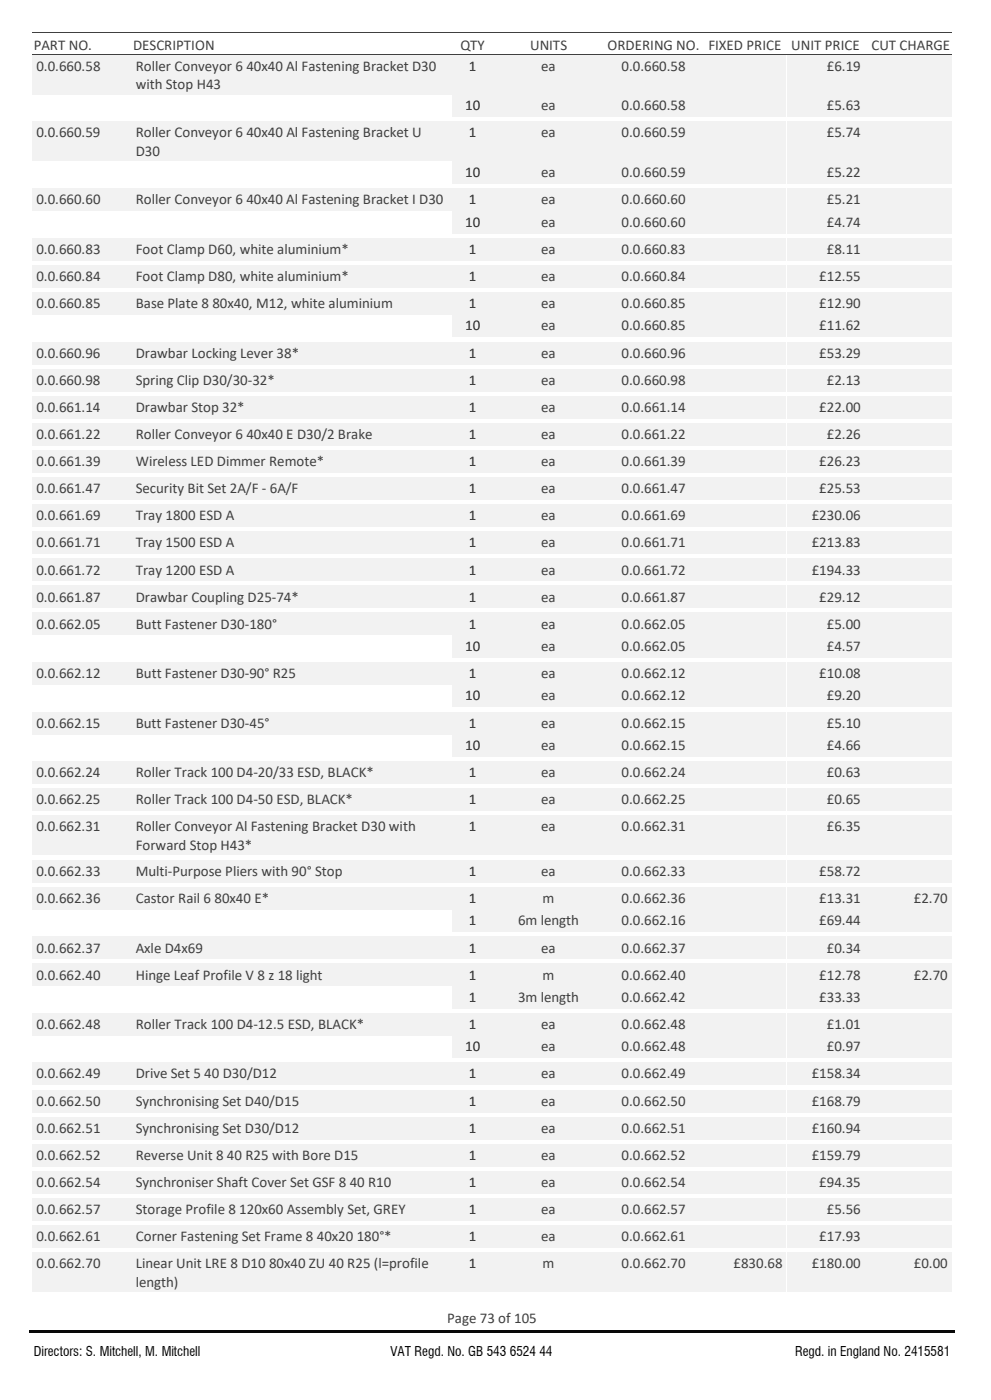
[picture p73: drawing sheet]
<svg xmlns="http://www.w3.org/2000/svg" width="210mm" height="297mm" viewBox="0 0 210 297" stroke-linecap="round" stroke-linejoin="round" font-family="sans-serif">
<defs><g id="words">
<g font-size="3.2" fill="#404040">
<text x="7.1" y="10.7">PART NO.</text>
<text x="28.2" y="10.7">DESCRIPTION</text>
<text x="97.6" y="10.7">QTY</text>
<text x="112.3" y="10.7">UNITS</text>
<text x="128.7" y="10.7">ORDERING NO. FIXED PRICE UNIT PRICE</text>
<text x="184.7" y="10.7">CUT CHARGE</text>
<text x="7.7" y="15">0.0.660.58</text>
<text x="28.8" y="15">Roller Conveyor 6 40x40 Al Fastening Bracket D30</text>
<text x="114.7" y="15">ea</text>
<text x="131.7" y="15">0.0.660.58</text>
<text x="175.2" y="15">£6.19</text>
<text x="28.8" y="18.8">with Stop H43</text>
<text x="114.7" y="23.4">ea</text>
<text x="131.7" y="23.4">0.0.660.58</text>
<text x="175.2" y="23.4">£5.63</text>
<text x="7.7" y="29.1">0.0.660.59</text>
<text x="28.8" y="29.1">Roller Conveyor 6 40x40 Al Fastening Bracket U</text>
<text x="114.7" y="29.1">ea</text>
<text x="131.7" y="29.1">0.0.660.59</text>
<text x="175.2" y="29.1">£5.74</text>
<text x="28.8" y="33">D30</text>
<text x="114.7" y="37.6">ea</text>
<text x="131.7" y="37.6">0.0.660.59</text>
<text x="175.2" y="37.6">£5.22</text>
<text x="7.7" y="43.4">0.0.660.60</text>
<text x="28.8" y="43.4">Roller Conveyor 6 40x40 Al Fastening Bracket I D30</text>
<text x="114.7" y="43.4">ea</text>
<text x="131.7" y="43.4">0.0.660.60</text>
<text x="175.2" y="43.4">£5.21</text>
<text x="7.7" y="53.8">0.0.660.83</text>
<text x="28.8" y="53.8">Foot Clamp D60, white aluminium*</text>
<text x="114.7" y="48.1">ea</text>
<text x="114.7" y="53.8">ea</text>
<text x="131.7" y="48.1">0.0.660.60</text>
<text x="131.7" y="53.8">0.0.660.83</text>
<text x="175.2" y="48.1">£4.74</text>
<text x="175.2" y="53.8">£8.11</text>
<text x="7.7" y="59.6">0.0.660.84</text>
<text x="28.8" y="59.6">Foot Clamp D80, white aluminium*</text>
<text x="114.7" y="59.6">ea</text>
<text x="131.7" y="59.6">0.0.660.84</text>
<text x="173.6" y="59.6">£12.55</text>
<text x="7.7" y="65.4">0.0.660.85</text>
<text x="28.8" y="65.4">Base Plate 8 80x40, M12, white aluminium</text>
<text x="114.7" y="65.4">ea</text>
<text x="131.7" y="65.4">0.0.660.85</text>
<text x="173.6" y="65.4">£12.90</text>
<text x="114.7" y="70.1">ea</text>
<text x="131.7" y="70.1">0.0.660.85</text>
<text x="173.6" y="70.1">£11.62</text>
<text x="7.7" y="75.9">0.0.660.96</text>
<text x="28.8" y="75.9">Drawbar Locking Lever 38*</text>
<text x="114.7" y="75.9">ea</text>
<text x="131.7" y="75.9">0.0.660.96</text>
<text x="173.6" y="75.9">£53.29</text>
<text x="7.7" y="81.6">0.0.660.98</text>
<text x="28.8" y="81.6">Spring Clip D30/30-32*</text>
<text x="114.7" y="81.6">ea</text>
<text x="131.7" y="81.6">0.0.660.98</text>
<text x="175.2" y="81.6">£2.13</text>
<text x="7.7" y="87.3">0.0.661.14</text>
<text x="28.8" y="87.3">Drawbar Stop 32*</text>
<text x="114.7" y="87.3">ea</text>
<text x="131.7" y="87.3">0.0.661.14</text>
<text x="173.6" y="87.3">£22.00</text>
<text x="7.7" y="93.1">0.0.661.22</text>
<text x="28.8" y="93.1">Roller Conveyor 6 40x40 E D30/2 Brake</text>
<text x="114.7" y="93.1">ea</text>
<text x="131.7" y="93.1">0.0.661.22</text>
<text x="175.2" y="93.1">£2.26</text>
<text x="7.7" y="98.9">0.0.661.39</text>
<text x="28.8" y="98.9">Wireless LED Dimmer Remote*</text>
<text x="114.7" y="98.9">ea</text>
<text x="131.7" y="98.9">0.0.661.39</text>
<text x="173.6" y="98.9">£26.23</text>
<text x="7.7" y="104.6">0.0.661.47</text>
<text x="28.8" y="104.6">Security Bit Set 2A/F - 6A/F</text>
<text x="114.7" y="104.6">ea</text>
<text x="131.7" y="104.6">0.0.661.47</text>
<text x="173.6" y="104.6">£25.53</text>
<text x="7.7" y="110.3">0.0.661.69</text>
<text x="28.8" y="110.3">Tray 1800 ESD A</text>
<text x="114.7" y="110.3">ea</text>
<text x="131.7" y="110.3">0.0.661.69</text>
<text x="172" y="110.3">£230.06</text>
<text x="7.7" y="116.1">0.0.661.71</text>
<text x="28.8" y="116.1">Tray 1500 ESD A</text>
<text x="114.7" y="116.1">ea</text>
<text x="131.7" y="116.1">0.0.661.71</text>
<text x="172" y="116.1">£213.83</text>
<text x="7.7" y="121.9">0.0.661.72</text>
<text x="28.8" y="121.9">Tray 1200 ESD A</text>
<text x="114.7" y="121.9">ea</text>
<text x="131.7" y="121.9">0.0.661.72</text>
<text x="172" y="121.9">£194.33</text>
<text x="7.7" y="127.6">0.0.661.87</text>
<text x="28.8" y="127.6">Drawbar Coupling D25-74*</text>
<text x="114.7" y="127.6">ea</text>
<text x="131.7" y="127.6">0.0.661.87</text>
<text x="173.6" y="127.6">£29.12</text>
<text x="7.7" y="133.3">0.0.662.05</text>
<text x="28.8" y="133.3">Butt Fastener D30-180°</text>
<text x="114.7" y="133.3">ea</text>
<text x="131.7" y="133.3">0.0.662.05</text>
<text x="175.2" y="133.3">£5.00</text>
<text x="7.7" y="143.8">0.0.662.12</text>
<text x="28.8" y="143.8">Butt Fastener D30-90° R25</text>
<text x="114.7" y="138.1">ea</text>
<text x="114.7" y="143.8">ea</text>
<text x="131.7" y="138.1">0.0.662.05</text>
<text x="131.7" y="143.8">0.0.662.12</text>
<text x="173.6" y="143.8">£10.08</text>
<text x="175.2" y="138.1">£4.57</text>
<text x="114.7" y="148.6">ea</text>
<text x="131.7" y="148.6">0.0.662.12</text>
<text x="175.2" y="148.6">£9.20</text>
<text x="7.7" y="154.4">0.0.662.15</text>
<text x="28.8" y="154.4">Butt Fastener D30-45°</text>
<text x="114.7" y="154.4">ea</text>
<text x="131.7" y="154.4">0.0.662.15</text>
<text x="175.2" y="154.4">£5.10</text>
<text x="114.7" y="159.1">ea</text>
<text x="131.7" y="159.1">0.0.662.15</text>
<text x="175.2" y="159.1">£4.66</text>
<text x="7.7" y="164.8">0.0.662.24</text>
<text x="28.8" y="164.8">Roller Track 100 D4-20/33 ESD, BLACK*</text>
<text x="114.7" y="164.8">ea</text>
<text x="131.7" y="164.8">0.0.662.24</text>
<text x="175.2" y="164.8">£0.63</text>
<text x="7.7" y="170.6">0.0.662.25</text>
<text x="28.8" y="170.6">Roller Track 100 D4-50 ESD, BLACK*</text>
<text x="114.7" y="170.6">ea</text>
<text x="131.7" y="170.6">0.0.662.25</text>
<text x="175.2" y="170.6">£0.65</text>
<text x="7.7" y="176.4">0.0.662.31</text>
<text x="28.8" y="176.4">Roller Conveyor Al Fastening Bracket D30 with</text>
<text x="114.7" y="176.4">ea</text>
<text x="131.7" y="176.4">0.0.662.31</text>
<text x="175.2" y="176.4">£6.35</text>
<text x="7.7" y="185.8">0.0.662.33</text>
<text x="28.8" y="180.2">Forward Stop H43*</text>
<text x="28.8" y="185.8">Multi-Purpose Pliers with 90° Stop</text>
<text x="114.7" y="185.8">ea</text>
<text x="131.7" y="185.8">0.0.662.33</text>
<text x="173.6" y="185.8">£58.72</text>
<text x="7.7" y="191.5">0.0.662.36</text>
<text x="28.8" y="191.5">Castor Rail 6 80x40 E*</text>
<text x="115" y="191.5">m</text>
<text x="131.7" y="191.5">0.0.662.36</text>
<text x="173.6" y="191.5">£13.31</text>
<text x="193.6" y="191.5">£2.70</text>
<text x="109.8" y="196.3">6m length</text>
<text x="131.7" y="196.3">0.0.662.16</text>
<text x="173.6" y="196.3">£69.44</text>
<text x="7.7" y="202">0.0.662.37</text>
<text x="28.8" y="202">Axle D4x69</text>
<text x="114.7" y="202">ea</text>
<text x="131.7" y="202">0.0.662.37</text>
<text x="175.2" y="202">£0.34</text>
<text x="7.7" y="207.8">0.0.662.40</text>
<text x="28.8" y="207.8">Hinge Leaf Profile V 8 z 18 light</text>
<text x="115" y="207.8">m</text>
<text x="131.7" y="207.8">0.0.662.40</text>
<text x="173.6" y="207.8">£12.78</text>
<text x="193.6" y="207.8">£2.70</text>
<text x="109.8" y="212.5">3m length</text>
<text x="131.7" y="212.5">0.0.662.42</text>
<text x="173.6" y="212.5">£33.33</text>
<text x="7.7" y="218.3">0.0.662.48</text>
<text x="28.8" y="218.3">Roller Track 100 D4-12.5 ESD, BLACK*</text>
<text x="114.7" y="218.3">ea</text>
<text x="131.7" y="218.3">0.0.662.48</text>
<text x="175.2" y="218.3">£1.01</text>
<text x="114.7" y="223">ea</text>
<text x="131.7" y="223">0.0.662.48</text>
<text x="175.2" y="223">£0.97</text>
<text x="7.7" y="228.8">0.0.662.49</text>
<text x="28.8" y="228.8">Drive Set 5 40 D30/D12</text>
<text x="114.7" y="228.8">ea</text>
<text x="131.7" y="228.8">0.0.662.49</text>
<text x="172" y="228.8">£158.34</text>
<text x="7.7" y="234.5">0.0.662.50</text>
<text x="28.8" y="234.5">Synchronising Set D40/D15</text>
<text x="114.7" y="234.5">ea</text>
<text x="131.7" y="234.5">0.0.662.50</text>
<text x="172" y="234.5">£168.79</text>
<text x="7.7" y="240.3">0.0.662.51</text>
<text x="28.8" y="240.3">Synchronising Set D30/D12</text>
<text x="114.7" y="240.3">ea</text>
<text x="131.7" y="240.3">0.0.662.51</text>
<text x="172" y="240.3">£160.94</text>
<text x="7.7" y="246">0.0.662.52</text>
<text x="7.7" y="251.8">0.0.662.54</text>
<text x="28.8" y="246">Reverse Unit 8 40 R25 with Bore D15</text>
<text x="28.8" y="251.8">Synchroniser Shaft Cover Set GSF 8 40 R10</text>
<text x="114.7" y="246">ea</text>
<text x="114.7" y="251.8">ea</text>
<text x="131.7" y="246">0.0.662.52</text>
<text x="131.7" y="251.8">0.0.662.54</text>
<text x="172" y="246">£159.79</text>
<text x="173.6" y="251.8">£94.35</text>
<text x="7.7" y="257.5">0.0.662.57</text>
<text x="28.8" y="257.5">Storage Profile 8 120x60 Assembly Set, GREY</text>
<text x="114.7" y="257.5">ea</text>
<text x="131.7" y="257.5">0.0.662.57</text>
<text x="175.2" y="257.5">£5.56</text>
<text x="7.7" y="263.3">0.0.662.61</text>
<text x="28.8" y="263.3">Corner Fastening Set Frame 8 40x20 180°*</text>
<text x="114.7" y="263.3">ea</text>
<text x="131.7" y="263.3">0.0.662.61</text>
<text x="173.6" y="263.3">£17.93</text>
<text x="7.7" y="269">0.0.662.70</text>
<text x="28.8" y="269">Linear Unit LRE 8 D10 80x40 ZU 40 R25 (l=profile</text>
<text x="115" y="269">m</text>
<text x="131.7" y="269">0.0.662.70</text>
<text x="155.4" y="269">£830.68</text>
<text x="172" y="269">£180.00</text>
<text x="193.6" y="269">£0.00</text>
<text x="28.8" y="272.9">length)</text>
<text x="94.8" y="280.5">Page 73 of 105</text>
</g>
<g font-size="3.2" fill="#222a35">
<text x="99.4" y="15">1</text>
<text x="98.6" y="23.4">10</text>
<text x="99.4" y="29.1">1</text>
<text x="98.6" y="37.6">10</text>
<text x="99.4" y="43.4">1</text>
<text x="98.6" y="48.1">10</text>
<text x="99.4" y="53.8">1</text>
<text x="99.4" y="59.6">1</text>
<text x="99.4" y="65.4">1</text>
<text x="98.6" y="70.1">10</text>
<text x="99.4" y="75.9">1</text>
<text x="99.4" y="81.6">1</text>
<text x="99.4" y="87.3">1</text>
<text x="99.4" y="93.1">1</text>
<text x="99.4" y="98.9">1</text>
<text x="99.4" y="104.6">1</text>
<text x="99.4" y="110.3">1</text>
<text x="99.4" y="116.1">1</text>
<text x="99.4" y="121.9">1</text>
<text x="99.4" y="127.6">1</text>
<text x="99.4" y="133.3">1</text>
<text x="98.6" y="138.1">10</text>
<text x="99.4" y="143.8">1</text>
<text x="98.6" y="148.6">10</text>
<text x="99.4" y="154.4">1</text>
<text x="98.6" y="159.1">10</text>
<text x="99.4" y="164.8">1</text>
<text x="99.4" y="170.6">1</text>
<text x="99.4" y="176.4">1</text>
<text x="99.4" y="185.8">1</text>
<text x="99.4" y="191.5">1</text>
<text x="99.4" y="196.3">1</text>
<text x="99.4" y="202">1</text>
<text x="99.4" y="207.8">1</text>
<text x="99.4" y="212.5">1</text>
<text x="99.4" y="218.3">1</text>
<text x="98.6" y="223">10</text>
<text x="99.4" y="228.8">1</text>
<text x="99.4" y="234.5">1</text>
<text x="99.4" y="240.3">1</text>
<text x="99.4" y="246">1</text>
<text x="99.4" y="251.8">1</text>
<text x="99.4" y="257.5">1</text>
<text x="99.4" y="263.3">1</text>
<text x="99.4" y="269">1</text>
</g>
<g font-size="2.8">
<text x="7.1" y="287.6">Directors: S. Mitchell, M. Mitchell</text>
<text x="82.7" y="287.6">VAT Regd. No. GB 543 6524 44</text>
<text x="168.5" y="287.6">Regd. in England No. 2415581</text>
</g>
</g></defs>
<path d="M104.5 6.9h23.5" fill="none" stroke="#404040" stroke-width=".21"/>
<path d="M104.5 6.9h23.5" fill="none" stroke="#404040" stroke-width=".21"/>
<path d="M104.5 11.6h23.5" fill="none" stroke="#404040" stroke-width=".21"/>
<path d="M104.5 11.6h23.5" fill="none" stroke="#404040" stroke-width=".21"/>
<path d="M6.8 6.9h21.2" fill="none" stroke="#404040" stroke-width=".21"/>
<path d="M6.8 6.9h21.2" fill="none" stroke="#404040" stroke-width=".21"/>
<path d="M6.8 11.6h21.2" fill="none" stroke="#404040" stroke-width=".21"/>
<path d="M6.8 11.6h21.2" fill="none" stroke="#404040" stroke-width=".21"/>
<path d="M95.8 6.9h8.8" fill="none" stroke="#404040" stroke-width=".21"/>
<path d="M95.8 6.9h8.8" fill="none" stroke="#404040" stroke-width=".21"/>
<path d="M95.8 11.6h8.8" fill="none" stroke="#404040" stroke-width=".21"/>
<path d="M95.8 11.6h8.8" fill="none" stroke="#404040" stroke-width=".21"/>
<path d="M183.2 6.9h18.5" fill="none" stroke="#404040" stroke-width=".21"/>
<path d="M183.2 6.9h18.5" fill="none" stroke="#404040" stroke-width=".21"/>
<path d="M183.2 11.6h18.5" fill="none" stroke="#404040" stroke-width=".21"/>
<path d="M183.2 11.6h18.5" fill="none" stroke="#404040" stroke-width=".21"/>
<path d="M166.6 6.9h16.7" fill="none" stroke="#404040" stroke-width=".21"/>
<path d="M166.6 6.9h16.7" fill="none" stroke="#404040" stroke-width=".21"/>
<path d="M166.6 11.6h16.7" fill="none" stroke="#404040" stroke-width=".21"/>
<path d="M166.6 11.6h16.7" fill="none" stroke="#404040" stroke-width=".21"/>
<path d="M149 6.9h17.7" fill="none" stroke="#404040" stroke-width=".21"/>
<path d="M149 6.9h17.7" fill="none" stroke="#404040" stroke-width=".21"/>
<path d="M149 11.6h17.7" fill="none" stroke="#404040" stroke-width=".21"/>
<path d="M149 11.6h17.7" fill="none" stroke="#404040" stroke-width=".21"/>
<path d="M127.9 6.9h21.1" fill="none" stroke="#404040" stroke-width=".21"/>
<path d="M127.9 6.9h21.1" fill="none" stroke="#404040" stroke-width=".21"/>
<path d="M127.9 11.6h21.1" fill="none" stroke="#404040" stroke-width=".21"/>
<path d="M127.9 11.6h21.1" fill="none" stroke="#404040" stroke-width=".21"/>
<path d="M27.9 6.9h68" fill="none" stroke="#404040" stroke-width=".21"/>
<path d="M27.9 6.9h68" fill="none" stroke="#404040" stroke-width=".21"/>
<path d="M27.9 11.6h68" fill="none" stroke="#404040" stroke-width=".21"/>
<path d="M27.9 11.6h68" fill="none" stroke="#404040" stroke-width=".21"/>
<g fill="#f2f2f2">
<path d="M6.9 11.6h21v8.4h-21z" fill-rule="evenodd"/>
<path d="M95.9 11.6h8.6v8.4h-8.6z" fill-rule="evenodd"/>
<path d="M128 11.6h21v8.4h-21z" fill-rule="evenodd"/>
<path d="M149 11.6h17.6v8.4h-17.6z" fill-rule="evenodd"/>
<path d="M166.7 11.6h16.5v8.4h-16.5z" fill-rule="evenodd"/>
<path d="M183.3 11.6h18.3v8.4h-18.3z" fill-rule="evenodd"/>
<path d="M28 11.6h67.8v8.4h-67.8z" fill-rule="evenodd"/>
<path d="M104.6 11.6h23.3v8.4h-23.3z" fill-rule="evenodd"/>
<path d="M95.9 20.1h8.6v4.7h-8.6z" fill-rule="evenodd"/>
<path d="M128 20.1h21v4.7h-21z" fill-rule="evenodd"/>
<path d="M149 20.1h17.6v4.7h-17.6z" fill-rule="evenodd"/>
<path d="M166.7 20.1h16.5v4.7h-16.5z" fill-rule="evenodd"/>
<path d="M183.3 20.1h18.3v4.7h-18.3z" fill-rule="evenodd"/>
<path d="M104.6 20.1h23.3v4.7h-23.3z" fill-rule="evenodd"/>
<path d="M6.9 25.8h21v8.4h-21z" fill-rule="evenodd"/>
<path d="M95.9 25.8h8.6v8.4h-8.6z" fill-rule="evenodd"/>
<path d="M128 25.8h21v8.4h-21z" fill-rule="evenodd"/>
<path d="M149 25.8h17.6v8.4h-17.6z" fill-rule="evenodd"/>
<path d="M166.7 25.8h16.5v8.4h-16.5z" fill-rule="evenodd"/>
<path d="M183.3 25.8h18.3v8.4h-18.3z" fill-rule="evenodd"/>
<path d="M28 25.8h67.8v8.4h-67.8z" fill-rule="evenodd"/>
<path d="M104.6 25.8h23.3v8.4h-23.3z" fill-rule="evenodd"/>
<path d="M95.9 34.3h8.6v4.6h-8.6z" fill-rule="evenodd"/>
<path d="M128 34.3h21v4.6h-21z" fill-rule="evenodd"/>
<path d="M149 34.3h17.6v4.6h-17.6z" fill-rule="evenodd"/>
<path d="M166.7 34.3h16.5v4.6h-16.5z" fill-rule="evenodd"/>
<path d="M183.3 34.3h18.3v4.6h-18.3z" fill-rule="evenodd"/>
<path d="M104.6 34.3h23.3v4.6h-23.3z" fill-rule="evenodd"/>
<path d="M6.9 40h21v4.7h-21z" fill-rule="evenodd"/>
<path d="M95.9 40h8.6v4.7h-8.6z" fill-rule="evenodd"/>
<path d="M128 40h21v4.7h-21z" fill-rule="evenodd"/>
<path d="M149 40h17.6v4.7h-17.6z" fill-rule="evenodd"/>
<path d="M166.7 40h16.5v4.7h-16.5z" fill-rule="evenodd"/>
<path d="M183.3 40h18.3v4.7h-18.3z" fill-rule="evenodd"/>
<path d="M28 40h67.8v4.7h-67.8z" fill-rule="evenodd"/>
<path d="M104.6 40h23.3v4.7h-23.3z" fill-rule="evenodd"/>
<path d="M95.9 44.8h8.6v4.7h-8.6z" fill-rule="evenodd"/>
<path d="M128 44.8h21v4.7h-21z" fill-rule="evenodd"/>
<path d="M149 44.8h17.6v4.7h-17.6z" fill-rule="evenodd"/>
<path d="M166.7 44.8h16.5v4.7h-16.5z" fill-rule="evenodd"/>
<path d="M183.3 44.8h18.3v4.7h-18.3z" fill-rule="evenodd"/>
<path d="M104.6 44.8h23.3v4.7h-23.3z" fill-rule="evenodd"/>
<path d="M6.9 50.5h21v4.7h-21z" fill-rule="evenodd"/>
<path d="M95.9 50.5h8.6v4.7h-8.6z" fill-rule="evenodd"/>
<path d="M128 50.5h21v4.7h-21z" fill-rule="evenodd"/>
<path d="M149 50.5h17.6v4.7h-17.6z" fill-rule="evenodd"/>
<path d="M166.7 50.5h16.5v4.7h-16.5z" fill-rule="evenodd"/>
<path d="M183.3 50.5h18.3v4.7h-18.3z" fill-rule="evenodd"/>
<path d="M28 50.5h67.8v4.7h-67.8z" fill-rule="evenodd"/>
<path d="M104.6 50.5h23.3v4.7h-23.3z" fill-rule="evenodd"/>
<path d="M6.9 56.3h21v4.7h-21z" fill-rule="evenodd"/>
<path d="M95.9 56.3h8.6v4.7h-8.6z" fill-rule="evenodd"/>
<path d="M128 56.3h21v4.7h-21z" fill-rule="evenodd"/>
<path d="M149 56.3h17.6v4.7h-17.6z" fill-rule="evenodd"/>
<path d="M166.7 56.3h16.5v4.7h-16.5z" fill-rule="evenodd"/>
<path d="M183.3 56.3h18.3v4.7h-18.3z" fill-rule="evenodd"/>
<path d="M28 56.3h67.8v4.7h-67.8z" fill-rule="evenodd"/>
<path d="M104.6 56.3h23.3v4.7h-23.3z" fill-rule="evenodd"/>
<path d="M6.9 62h21v4.7h-21z" fill-rule="evenodd"/>
<path d="M95.9 62h8.6v4.7h-8.6z" fill-rule="evenodd"/>
<path d="M128 62h21v4.7h-21z" fill-rule="evenodd"/>
<path d="M149 62h17.6v4.7h-17.6z" fill-rule="evenodd"/>
<path d="M166.7 62h16.5v4.7h-16.5z" fill-rule="evenodd"/>
<path d="M183.3 62h18.3v4.7h-18.3z" fill-rule="evenodd"/>
<path d="M28 62h67.8v4.7h-67.8z" fill-rule="evenodd"/>
<path d="M104.6 62h23.3v4.7h-23.3z" fill-rule="evenodd"/>
<path d="M95.9 66.8h8.6v4.6h-8.6z" fill-rule="evenodd"/>
<path d="M128 66.8h21v4.6h-21z" fill-rule="evenodd"/>
<path d="M149 66.8h17.6v4.6h-17.6z" fill-rule="evenodd"/>
<path d="M166.7 66.8h16.5v4.6h-16.5z" fill-rule="evenodd"/>
<path d="M183.3 66.8h18.3v4.6h-18.3z" fill-rule="evenodd"/>
<path d="M104.6 66.8h23.3v4.6h-23.3z" fill-rule="evenodd"/>
<path d="M6.9 72.5h21v4.7h-21z" fill-rule="evenodd"/>
<path d="M95.9 72.5h8.6v4.7h-8.6z" fill-rule="evenodd"/>
<path d="M128 72.5h21v4.7h-21z" fill-rule="evenodd"/>
<path d="M149 72.5h17.6v4.7h-17.6z" fill-rule="evenodd"/>
<path d="M166.7 72.5h16.5v4.7h-16.5z" fill-rule="evenodd"/>
<path d="M183.3 72.5h18.3v4.7h-18.3z" fill-rule="evenodd"/>
<path d="M28 72.5h67.8v4.7h-67.8z" fill-rule="evenodd"/>
<path d="M104.6 72.5h23.3v4.7h-23.3z" fill-rule="evenodd"/>
<path d="M6.9 78.3h21v4.7h-21z" fill-rule="evenodd"/>
<path d="M95.9 78.3h8.6v4.7h-8.6z" fill-rule="evenodd"/>
<path d="M128 78.3h21v4.7h-21z" fill-rule="evenodd"/>
<path d="M149 78.3h17.6v4.7h-17.6z" fill-rule="evenodd"/>
<path d="M166.7 78.3h16.5v4.7h-16.5z" fill-rule="evenodd"/>
<path d="M183.3 78.3h18.3v4.7h-18.3z" fill-rule="evenodd"/>
<path d="M28 78.3h67.8v4.7h-67.8z" fill-rule="evenodd"/>
<path d="M104.6 78.3h23.3v4.7h-23.3z" fill-rule="evenodd"/>
<path d="M6.9 84h21v4.7h-21z" fill-rule="evenodd"/>
<path d="M95.9 84h8.6v4.7h-8.6z" fill-rule="evenodd"/>
<path d="M128 84h21v4.7h-21z" fill-rule="evenodd"/>
<path d="M149 84h17.6v4.7h-17.6z" fill-rule="evenodd"/>
<path d="M166.7 84h16.5v4.7h-16.5z" fill-rule="evenodd"/>
<path d="M183.3 84h18.3v4.7h-18.3z" fill-rule="evenodd"/>
<path d="M28 84h67.8v4.7h-67.8z" fill-rule="evenodd"/>
<path d="M104.6 84h23.3v4.7h-23.3z" fill-rule="evenodd"/>
<path d="M6.9 89.8h21v4.6h-21z" fill-rule="evenodd"/>
<path d="M95.9 89.8h8.6v4.6h-8.6z" fill-rule="evenodd"/>
<path d="M128 89.8h21v4.6h-21z" fill-rule="evenodd"/>
<path d="M149 89.8h17.6v4.6h-17.6z" fill-rule="evenodd"/>
<path d="M166.7 89.8h16.5v4.6h-16.5z" fill-rule="evenodd"/>
<path d="M183.3 89.8h18.3v4.6h-18.3z" fill-rule="evenodd"/>
<path d="M28 89.8h67.8v4.6h-67.8z" fill-rule="evenodd"/>
<path d="M104.6 89.8h23.3v4.6h-23.3z" fill-rule="evenodd"/>
<path d="M6.9 95.5h21v4.7h-21z" fill-rule="evenodd"/>
<path d="M95.9 95.5h8.6v4.7h-8.6z" fill-rule="evenodd"/>
<path d="M128 95.5h21v4.7h-21z" fill-rule="evenodd"/>
<path d="M149 95.5h17.6v4.7h-17.6z" fill-rule="evenodd"/>
<path d="M166.7 95.5h16.5v4.7h-16.5z" fill-rule="evenodd"/>
<path d="M183.3 95.5h18.3v4.7h-18.3z" fill-rule="evenodd"/>
<path d="M28 95.5h67.8v4.7h-67.8z" fill-rule="evenodd"/>
<path d="M104.6 95.5h23.3v4.7h-23.3z" fill-rule="evenodd"/>
<path d="M6.9 101.3h21v4.7h-21z" fill-rule="evenodd"/>
<path d="M95.9 101.3h8.6v4.7h-8.6z" fill-rule="evenodd"/>
<path d="M128 101.3h21v4.7h-21z" fill-rule="evenodd"/>
<path d="M149 101.3h17.6v4.7h-17.6z" fill-rule="evenodd"/>
<path d="M166.7 101.3h16.5v4.7h-16.5z" fill-rule="evenodd"/>
<path d="M183.3 101.3h18.3v4.7h-18.3z" fill-rule="evenodd"/>
<path d="M28 101.3h67.8v4.7h-67.8z" fill-rule="evenodd"/>
<path d="M104.6 101.3h23.3v4.7h-23.3z" fill-rule="evenodd"/>
<path d="M6.9 107h21v4.7h-21z" fill-rule="evenodd"/>
<path d="M95.9 107h8.6v4.7h-8.6z" fill-rule="evenodd"/>
<path d="M128 107h21v4.7h-21z" fill-rule="evenodd"/>
<path d="M149 107h17.6v4.7h-17.6z" fill-rule="evenodd"/>
<path d="M166.7 107h16.5v4.7h-16.5z" fill-rule="evenodd"/>
<path d="M183.3 107h18.3v4.7h-18.3z" fill-rule="evenodd"/>
<path d="M28 107h67.8v4.7h-67.8z" fill-rule="evenodd"/>
<path d="M104.6 107h23.3v4.7h-23.3z" fill-rule="evenodd"/>
<path d="M6.9 112.8h21v4.6h-21z" fill-rule="evenodd"/>
<path d="M95.9 112.8h8.6v4.6h-8.6z" fill-rule="evenodd"/>
<path d="M128 112.8h21v4.6h-21z" fill-rule="evenodd"/>
<path d="M149 112.8h17.6v4.6h-17.6z" fill-rule="evenodd"/>
<path d="M166.7 112.8h16.5v4.6h-16.5z" fill-rule="evenodd"/>
<path d="M183.3 112.8h18.3v4.6h-18.3z" fill-rule="evenodd"/>
<path d="M28 112.8h67.8v4.6h-67.8z" fill-rule="evenodd"/>
<path d="M104.6 112.8h23.3v4.6h-23.3z" fill-rule="evenodd"/>
<path d="M6.9 118.5h21v4.7h-21z" fill-rule="evenodd"/>
<path d="M95.9 118.5h8.6v4.7h-8.6z" fill-rule="evenodd"/>
<path d="M128 118.5h21v4.7h-21z" fill-rule="evenodd"/>
<path d="M149 118.5h17.6v4.7h-17.6z" fill-rule="evenodd"/>
<path d="M166.7 118.5h16.5v4.7h-16.5z" fill-rule="evenodd"/>
<path d="M183.3 118.5h18.3v4.7h-18.3z" fill-rule="evenodd"/>
<path d="M28 118.5h67.8v4.7h-67.8z" fill-rule="evenodd"/>
<path d="M104.6 118.5h23.3v4.7h-23.3z" fill-rule="evenodd"/>
<path d="M6.9 124.3h21v4.7h-21z" fill-rule="evenodd"/>
<path d="M95.9 124.3h8.6v4.7h-8.6z" fill-rule="evenodd"/>
<path d="M128 124.3h21v4.7h-21z" fill-rule="evenodd"/>
<path d="M149 124.3h17.6v4.7h-17.6z" fill-rule="evenodd"/>
<path d="M166.7 124.3h16.5v4.7h-16.5z" fill-rule="evenodd"/>
<path d="M183.3 124.3h18.3v4.7h-18.3z" fill-rule="evenodd"/>
<path d="M28 124.3h67.8v4.7h-67.8z" fill-rule="evenodd"/>
<path d="M104.6 124.3h23.3v4.7h-23.3z" fill-rule="evenodd"/>
<path d="M6.9 130h21v4.7h-21z" fill-rule="evenodd"/>
<path d="M95.9 130h8.6v4.7h-8.6z" fill-rule="evenodd"/>
<path d="M128 130h21v4.7h-21z" fill-rule="evenodd"/>
<path d="M149 130h17.6v4.7h-17.6z" fill-rule="evenodd"/>
<path d="M166.7 130h16.5v4.7h-16.5z" fill-rule="evenodd"/>
<path d="M183.3 130h18.3v4.7h-18.3z" fill-rule="evenodd"/>
<path d="M28 130h67.8v4.7h-67.8z" fill-rule="evenodd"/>
<path d="M104.6 130h23.3v4.7h-23.3z" fill-rule="evenodd"/>
<path d="M95.9 134.8h8.6v4.7h-8.6z" fill-rule="evenodd"/>
<path d="M128 134.8h21v4.7h-21z" fill-rule="evenodd"/>
<path d="M149 134.8h17.6v4.7h-17.6z" fill-rule="evenodd"/>
<path d="M166.7 134.8h16.5v4.7h-16.5z" fill-rule="evenodd"/>
<path d="M183.3 134.8h18.3v4.7h-18.3z" fill-rule="evenodd"/>
<path d="M104.6 134.8h23.3v4.7h-23.3z" fill-rule="evenodd"/>
<path d="M6.9 140.5h21v4.7h-21z" fill-rule="evenodd"/>
<path d="M95.9 140.5h8.6v4.7h-8.6z" fill-rule="evenodd"/>
<path d="M128 140.5h21v4.7h-21z" fill-rule="evenodd"/>
<path d="M149 140.5h17.6v4.7h-17.6z" fill-rule="evenodd"/>
<path d="M166.7 140.5h16.5v4.7h-16.5z" fill-rule="evenodd"/>
<path d="M183.3 140.5h18.3v4.7h-18.3z" fill-rule="evenodd"/>
<path d="M28 140.5h67.8v4.7h-67.8z" fill-rule="evenodd"/>
<path d="M104.6 140.5h23.3v4.7h-23.3z" fill-rule="evenodd"/>
<path d="M95.9 145.3h8.6v4.6h-8.6z" fill-rule="evenodd"/>
<path d="M128 145.3h21v4.6h-21z" fill-rule="evenodd"/>
<path d="M149 145.3h17.6v4.6h-17.6z" fill-rule="evenodd"/>
<path d="M166.7 145.3h16.5v4.6h-16.5z" fill-rule="evenodd"/>
<path d="M183.3 145.3h18.3v4.6h-18.3z" fill-rule="evenodd"/>
<path d="M104.6 145.3h23.3v4.6h-23.3z" fill-rule="evenodd"/>
<path d="M6.9 151h21v4.7h-21z" fill-rule="evenodd"/>
<path d="M95.9 151h8.6v4.7h-8.6z" fill-rule="evenodd"/>
<path d="M128 151h21v4.7h-21z" fill-rule="evenodd"/>
<path d="M149 151h17.6v4.7h-17.6z" fill-rule="evenodd"/>
<path d="M166.7 151h16.5v4.7h-16.5z" fill-rule="evenodd"/>
<path d="M183.3 151h18.3v4.7h-18.3z" fill-rule="evenodd"/>
<path d="M28 151h67.8v4.7h-67.8z" fill-rule="evenodd"/>
<path d="M104.6 151h23.3v4.7h-23.3z" fill-rule="evenodd"/>
<path d="M95.9 155.8h8.6v4.6h-8.6z" fill-rule="evenodd"/>
<path d="M128 155.8h21v4.6h-21z" fill-rule="evenodd"/>
<path d="M149 155.8h17.6v4.6h-17.6z" fill-rule="evenodd"/>
<path d="M166.7 155.8h16.5v4.6h-16.5z" fill-rule="evenodd"/>
<path d="M183.3 155.8h18.3v4.6h-18.3z" fill-rule="evenodd"/>
<path d="M104.6 155.8h23.3v4.6h-23.3z" fill-rule="evenodd"/>
<path d="M6.9 161.5h21v4.7h-21z" fill-rule="evenodd"/>
<path d="M95.9 161.5h8.6v4.7h-8.6z" fill-rule="evenodd"/>
<path d="M128 161.5h21v4.7h-21z" fill-rule="evenodd"/>
<path d="M149 161.5h17.6v4.7h-17.6z" fill-rule="evenodd"/>
<path d="M166.7 161.5h16.5v4.7h-16.5z" fill-rule="evenodd"/>
<path d="M183.3 161.5h18.3v4.7h-18.3z" fill-rule="evenodd"/>
<path d="M28 161.5h67.8v4.7h-67.8z" fill-rule="evenodd"/>
<path d="M104.6 161.5h23.3v4.7h-23.3z" fill-rule="evenodd"/>
<path d="M6.9 167.3h21v4.7h-21z" fill-rule="evenodd"/>
<path d="M95.9 167.3h8.6v4.7h-8.6z" fill-rule="evenodd"/>
<path d="M128 167.3h21v4.7h-21z" fill-rule="evenodd"/>
<path d="M149 167.3h17.6v4.7h-17.6z" fill-rule="evenodd"/>
<path d="M166.7 167.3h16.5v4.7h-16.5z" fill-rule="evenodd"/>
<path d="M183.3 167.3h18.3v4.7h-18.3z" fill-rule="evenodd"/>
<path d="M28 167.3h67.8v4.7h-67.8z" fill-rule="evenodd"/>
<path d="M104.6 167.3h23.3v4.7h-23.3z" fill-rule="evenodd"/>
<path d="M6.9 173h21v8.4h-21z" fill-rule="evenodd"/>
<path d="M95.9 173h8.6v8.4h-8.6z" fill-rule="evenodd"/>
<path d="M128 173h21v8.4h-21z" fill-rule="evenodd"/>
<path d="M149 173h17.6v8.4h-17.6z" fill-rule="evenodd"/>
<path d="M166.7 173h16.5v8.4h-16.5z" fill-rule="evenodd"/>
<path d="M183.3 173h18.3v8.4h-18.3z" fill-rule="evenodd"/>
<path d="M28 173h67.8v8.4h-67.8z" fill-rule="evenodd"/>
<path d="M104.6 173h23.3v8.4h-23.3z" fill-rule="evenodd"/>
<path d="M6.9 182.5h21v4.7h-21z" fill-rule="evenodd"/>
<path d="M95.9 182.5h8.6v4.7h-8.6z" fill-rule="evenodd"/>
<path d="M128 182.5h21v4.7h-21z" fill-rule="evenodd"/>
<path d="M149 182.5h17.6v4.7h-17.6z" fill-rule="evenodd"/>
<path d="M166.7 182.5h16.5v4.7h-16.5z" fill-rule="evenodd"/>
<path d="M183.3 182.5h18.3v4.7h-18.3z" fill-rule="evenodd"/>
<path d="M28 182.5h67.8v4.7h-67.8z" fill-rule="evenodd"/>
<path d="M104.6 182.5h23.3v4.7h-23.3z" fill-rule="evenodd"/>
<path d="M6.9 188.2h21v4.7h-21z" fill-rule="evenodd"/>
<path d="M95.9 188.2h8.6v4.7h-8.6z" fill-rule="evenodd"/>
<path d="M128 188.2h21v4.7h-21z" fill-rule="evenodd"/>
<path d="M149 188.2h17.6v4.7h-17.6z" fill-rule="evenodd"/>
<path d="M166.7 188.2h16.5v4.7h-16.5z" fill-rule="evenodd"/>
<path d="M183.3 188.2h18.3v4.7h-18.3z" fill-rule="evenodd"/>
<path d="M28 188.2h67.8v4.7h-67.8z" fill-rule="evenodd"/>
<path d="M104.6 188.2h23.3v4.7h-23.3z" fill-rule="evenodd"/>
<path d="M95.9 192.9h8.6v4.7h-8.6z" fill-rule="evenodd"/>
<path d="M128 192.9h21v4.7h-21z" fill-rule="evenodd"/>
<path d="M149 192.9h17.6v4.7h-17.6z" fill-rule="evenodd"/>
<path d="M166.7 192.9h16.5v4.7h-16.5z" fill-rule="evenodd"/>
<path d="M183.3 192.9h18.3v4.7h-18.3z" fill-rule="evenodd"/>
<path d="M104.6 192.9h23.3v4.7h-23.3z" fill-rule="evenodd"/>
<path d="M6.9 198.7h21v4.7h-21z" fill-rule="evenodd"/>
<path d="M95.9 198.7h8.6v4.7h-8.6z" fill-rule="evenodd"/>
<path d="M128 198.7h21v4.7h-21z" fill-rule="evenodd"/>
<path d="M149 198.7h17.6v4.7h-17.6z" fill-rule="evenodd"/>
<path d="M166.7 198.7h16.5v4.7h-16.5z" fill-rule="evenodd"/>
<path d="M183.3 198.7h18.3v4.7h-18.3z" fill-rule="evenodd"/>
<path d="M28 198.7h67.8v4.7h-67.8z" fill-rule="evenodd"/>
<path d="M104.6 198.7h23.3v4.7h-23.3z" fill-rule="evenodd"/>
<path d="M6.9 204.5h21v4.6h-21z" fill-rule="evenodd"/>
<path d="M95.9 204.5h8.6v4.6h-8.6z" fill-rule="evenodd"/>
<path d="M128 204.5h21v4.6h-21z" fill-rule="evenodd"/>
<path d="M149 204.5h17.6v4.6h-17.6z" fill-rule="evenodd"/>
<path d="M166.7 204.5h16.5v4.6h-16.5z" fill-rule="evenodd"/>
<path d="M183.3 204.5h18.3v4.6h-18.3z" fill-rule="evenodd"/>
<path d="M28 204.5h67.8v4.6h-67.8z" fill-rule="evenodd"/>
<path d="M104.6 204.5h23.3v4.6h-23.3z" fill-rule="evenodd"/>
<path d="M95.9 209.2h8.6v4.7h-8.6z" fill-rule="evenodd"/>
<path d="M128 209.2h21v4.7h-21z" fill-rule="evenodd"/>
<path d="M149 209.2h17.6v4.7h-17.6z" fill-rule="evenodd"/>
<path d="M166.7 209.2h16.5v4.7h-16.5z" fill-rule="evenodd"/>
<path d="M183.3 209.2h18.3v4.7h-18.3z" fill-rule="evenodd"/>
<path d="M104.6 209.2h23.3v4.7h-23.3z" fill-rule="evenodd"/>
<path d="M6.9 215h21v4.7h-21z" fill-rule="evenodd"/>
<path d="M95.9 215h8.6v4.7h-8.6z" fill-rule="evenodd"/>
<path d="M128 215h21v4.7h-21z" fill-rule="evenodd"/>
<path d="M149 215h17.6v4.7h-17.6z" fill-rule="evenodd"/>
<path d="M166.7 215h16.5v4.7h-16.5z" fill-rule="evenodd"/>
<path d="M183.3 215h18.3v4.7h-18.3z" fill-rule="evenodd"/>
<path d="M28 215h67.8v4.7h-67.8z" fill-rule="evenodd"/>
<path d="M104.6 215h23.3v4.7h-23.3z" fill-rule="evenodd"/>
<path d="M95.9 219.7h8.6v4.7h-8.6z" fill-rule="evenodd"/>
<path d="M128 219.7h21v4.7h-21z" fill-rule="evenodd"/>
<path d="M149 219.7h17.6v4.7h-17.6z" fill-rule="evenodd"/>
<path d="M166.7 219.7h16.5v4.7h-16.5z" fill-rule="evenodd"/>
<path d="M183.3 219.7h18.3v4.7h-18.3z" fill-rule="evenodd"/>
<path d="M104.6 219.7h23.3v4.7h-23.3z" fill-rule="evenodd"/>
<path d="M6.9 225.4h21v4.7h-21z" fill-rule="evenodd"/>
<path d="M95.9 225.4h8.6v4.7h-8.6z" fill-rule="evenodd"/>
<path d="M128 225.4h21v4.7h-21z" fill-rule="evenodd"/>
<path d="M149 225.4h17.6v4.7h-17.6z" fill-rule="evenodd"/>
<path d="M166.7 225.4h16.5v4.7h-16.5z" fill-rule="evenodd"/>
<path d="M183.3 225.4h18.3v4.7h-18.3z" fill-rule="evenodd"/>
<path d="M28 225.4h67.8v4.7h-67.8z" fill-rule="evenodd"/>
<path d="M104.6 225.4h23.3v4.7h-23.3z" fill-rule="evenodd"/>
<path d="M6.9 231.2h21v4.7h-21z" fill-rule="evenodd"/>
<path d="M95.9 231.2h8.6v4.7h-8.6z" fill-rule="evenodd"/>
<path d="M128 231.2h21v4.7h-21z" fill-rule="evenodd"/>
<path d="M149 231.2h17.6v4.7h-17.6z" fill-rule="evenodd"/>
<path d="M166.7 231.2h16.5v4.7h-16.5z" fill-rule="evenodd"/>
<path d="M183.3 231.2h18.3v4.7h-18.3z" fill-rule="evenodd"/>
<path d="M28 231.2h67.8v4.7h-67.8z" fill-rule="evenodd"/>
<path d="M104.6 231.2h23.3v4.7h-23.3z" fill-rule="evenodd"/>
<path d="M6.9 237h21v4.6h-21z" fill-rule="evenodd"/>
<path d="M95.9 237h8.6v4.6h-8.6z" fill-rule="evenodd"/>
<path d="M128 237h21v4.6h-21z" fill-rule="evenodd"/>
<path d="M149 237h17.6v4.6h-17.6z" fill-rule="evenodd"/>
<path d="M166.7 237h16.5v4.6h-16.5z" fill-rule="evenodd"/>
<path d="M183.3 237h18.3v4.6h-18.3z" fill-rule="evenodd"/>
<path d="M28 237h67.8v4.6h-67.8z" fill-rule="evenodd"/>
<path d="M104.6 237h23.3v4.6h-23.3z" fill-rule="evenodd"/>
<path d="M6.9 242.7h21v4.7h-21z" fill-rule="evenodd"/>
<path d="M95.9 242.7h8.6v4.7h-8.6z" fill-rule="evenodd"/>
<path d="M128 242.7h21v4.7h-21z" fill-rule="evenodd"/>
<path d="M149 242.7h17.6v4.7h-17.6z" fill-rule="evenodd"/>
<path d="M166.7 242.7h16.5v4.7h-16.5z" fill-rule="evenodd"/>
<path d="M183.3 242.7h18.3v4.7h-18.3z" fill-rule="evenodd"/>
<path d="M28 242.7h67.8v4.7h-67.8z" fill-rule="evenodd"/>
<path d="M104.6 242.7h23.3v4.7h-23.3z" fill-rule="evenodd"/>
<path d="M6.9 248.4h21v4.7h-21z" fill-rule="evenodd"/>
<path d="M95.9 248.4h8.6v4.7h-8.6z" fill-rule="evenodd"/>
<path d="M128 248.4h21v4.7h-21z" fill-rule="evenodd"/>
<path d="M149 248.4h17.6v4.7h-17.6z" fill-rule="evenodd"/>
<path d="M166.7 248.4h16.5v4.7h-16.5z" fill-rule="evenodd"/>
<path d="M183.3 248.4h18.3v4.7h-18.3z" fill-rule="evenodd"/>
<path d="M28 248.4h67.8v4.7h-67.8z" fill-rule="evenodd"/>
<path d="M104.6 248.4h23.3v4.7h-23.3z" fill-rule="evenodd"/>
<path d="M6.9 254.2h21v4.7h-21z" fill-rule="evenodd"/>
<path d="M95.9 254.2h8.6v4.7h-8.6z" fill-rule="evenodd"/>
<path d="M128 254.2h21v4.7h-21z" fill-rule="evenodd"/>
<path d="M149 254.2h17.6v4.7h-17.6z" fill-rule="evenodd"/>
<path d="M166.7 254.2h16.5v4.7h-16.5z" fill-rule="evenodd"/>
<path d="M183.3 254.2h18.3v4.7h-18.3z" fill-rule="evenodd"/>
<path d="M28 254.2h67.8v4.7h-67.8z" fill-rule="evenodd"/>
<path d="M104.6 254.2h23.3v4.7h-23.3z" fill-rule="evenodd"/>
<path d="M6.9 260h21v4.6h-21z" fill-rule="evenodd"/>
<path d="M95.9 260h8.6v4.6h-8.6z" fill-rule="evenodd"/>
<path d="M128 260h21v4.6h-21z" fill-rule="evenodd"/>
<path d="M149 260h17.6v4.6h-17.6z" fill-rule="evenodd"/>
<path d="M166.7 260h16.5v4.6h-16.5z" fill-rule="evenodd"/>
<path d="M183.3 260h18.3v4.6h-18.3z" fill-rule="evenodd"/>
<path d="M28 260h67.8v4.6h-67.8z" fill-rule="evenodd"/>
<path d="M104.6 260h23.3v4.6h-23.3z" fill-rule="evenodd"/>
<path d="M6.9 265.7h21v8.4h-21z" fill-rule="evenodd"/>
<path d="M95.9 265.7h8.6v8.4h-8.6z" fill-rule="evenodd"/>
<path d="M128 265.7h21v8.4h-21z" fill-rule="evenodd"/>
<path d="M149 265.7h17.6v8.4h-17.6z" fill-rule="evenodd"/>
<path d="M166.7 265.7h16.5v8.4h-16.5z" fill-rule="evenodd"/>
<path d="M183.3 265.7h18.3v8.4h-18.3z" fill-rule="evenodd"/>
<path d="M28 265.7h67.8v8.4h-67.8z" fill-rule="evenodd"/>
<path d="M104.6 265.7h23.3v8.4h-23.3z" fill-rule="evenodd"/>
</g>
<path d="M6.2 282.6h196.1" fill="none" stroke="#000" stroke-width=".35"/>
<path d="M6.2 282.3h196.1" fill="none" stroke="#000" stroke-width=".36"/>
<use href="#words"/>
</svg>
